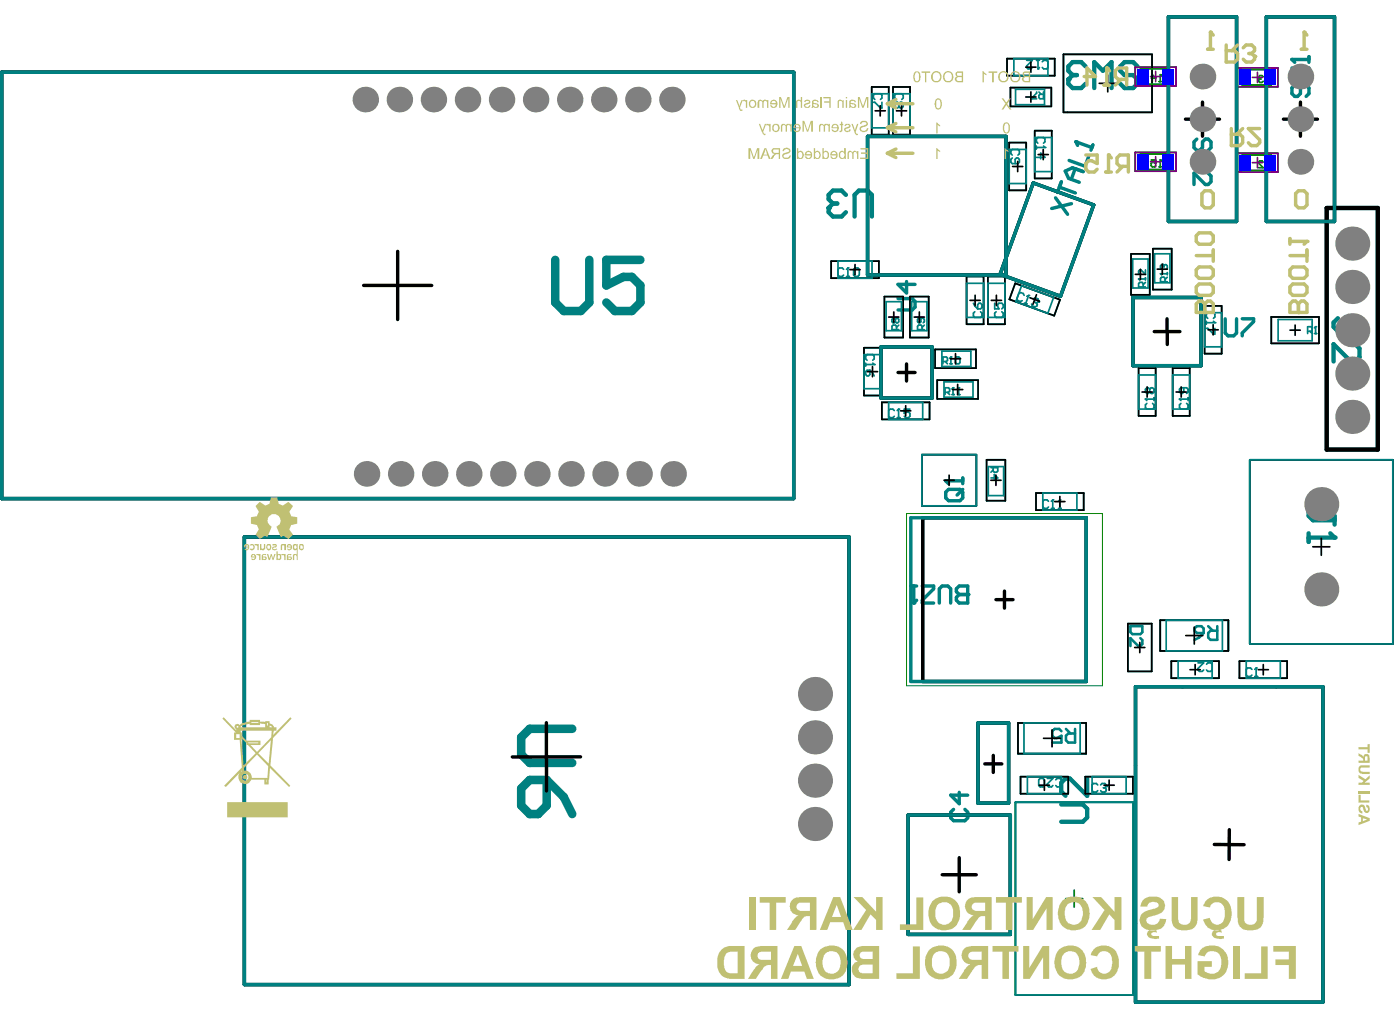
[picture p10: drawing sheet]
<svg xmlns="http://www.w3.org/2000/svg" width="273mm" height="200mm" viewBox="0 0 273 200" stroke-linecap="round" stroke-linejoin="round" font-family="sans-serif">
<path d="M177 100.2h38.3v33.6h-38.3z" fill="none" stroke="#008000" stroke-width=".2"/>
<path d="M221.7 13.1h8v3.7h-8zM241.6 13.3h8v3.6h-8zM246.7 15l-.2-.2h-.5l-.2 .2v.2M247.6 15.6l-.5 .5M248 15.6h-.7l-.2-.2v-.4l.2-.2h.7v1.3M221.7 29.7h8v3.7h-8zM241.6 29.9h8v3.7h-8zM246.7 31.6l-.2-.2h-.5l-.2 .2v.2l.9 .9h-.9M247.6 32.3l-.5 .4M248 32.3h-.7l-.2-.2v-.5l.2-.2h.7v1.3" fill="none" stroke="#008000" stroke-width=".33"/>
<circle cx="245.8" cy="15.2" r=".17" fill="#008000"/>
<path d="M226.4 15.9h.4M226.6 14.6v1.3M227.7 15.5l-.4 .4M228.1 15.5h-.6l-.2-.2v-.5l.2-.2h.6v1.3M245.8 15.2l.2 .2M246 15.4h.2M246 15.4l-.2 .2v.3l.2 .2h.5l.2-.2" fill="none" stroke="#008000" stroke-width=".33"/>
<circle cx="226.6" cy="14.6" r=".17" fill="#008000"/>
<path d="M224.8 15.3h.9l-.7-.7v1.3M226.6 14.6l.2 .2M226.4 32.6h.4M226.6 31.2v1.4M227.7 32.1l-.4 .5M228.1 32.1h-.6l-.2-.2v-.5l.2-.2h.6v1.4" fill="none" stroke="#008000" stroke-width=".33"/>
<circle cx="226.6" cy="31.2" r=".17" fill="#008000"/>
<path d="M224.8 31.2h.9v.7l-.4-.2h-.3l-.2 .2v.4l.2 .3h.5l.2-.3M226.6 31.2l.2 .2" fill="none" stroke="#008000" stroke-width=".33"/>
<g fill="none" stroke="#008080" stroke-width=".33">
<path d="M170.2 17h3.4v9.3h-3.4zM174.4 17h3.3v9.3h-3.3zM196.7 11.4h9.3v3.4h-9.3zM197.3 17.1h8v3.7h-8zM207.7 10.6h17.3v11.3h-17.3zM197.1 27.8h3.3v9.3h-3.3zM202.1 25.5h3.3v9.3h-3.3zM162.3 51h9.3v3.3h-9.3zM172.7 57.9h3.7v8h-3.7zM177.7 57.9h3.7v8h-3.7zM188.8 54h3.3v9.3h-3.3zM192.9 54h3.3v9.3h-3.3z"/>
<path d="M198.3 55.3l8.7 3.2-1.1 3.1-8.8-3.2zM220.9 49.5h3.6v8h-3.6zM225.2 48.5h3.6v8h-3.6zM235.2 59.7h3.4v9.3h-3.4zM168.7 67.9h3.3v9.3h-3.3zM172.2 78.5h9.3v3.3h-9.3zM182.6 68.2h8v3.6h-8zM183 74.2h8v3.6h-8zM222.4 71.8h3.3v9.4h-3.3zM229 71.8h3.3v9.4h-3.3zM248.3 61.8h9.3v5.2h-9.3zM180 88.7h10.7v10h-10.7z"/>
<path d="M192.7 89.7h3.6v8h-3.6zM202.3 96.2h9.3v3.3h-9.3zM244.1 89.7h27.9v36h-27.9zM220.3 121.7h4.6v9.3h-4.6zM226.6 121h13.3v6h-13.3zM228.7 129h9.4v3.3h-9.4zM242 129h9.4v3.3h-9.4zM244.5 130.6l-.3-.2h-.5l-.3 .2v1.1l.3 .3h.5l.3-.3M245 132h.6M245.3 130.4v1.6M198.3 156.6h23v37.6h-23zM198.8 141.1h13.3v6h-13.3z"/>
<path d="M199.3 151.6h9.3v3.3h-9.3zM211.9 151.6h9.4v3.3h-9.4z"/>
</g>
<path d="M.3 14.1h154.7v83.2h-154.7zM228.2 3.3h13.3v39.9h-13.3zM247.3 3.3h13.3v39.9h-13.3zM169.4 26.6h27.1v27.1h-27.1zM201.8 35.7l11.8 4.3-6.5 17.8-11.8-4.3zM221.3 58.1h13.3v13.3h-13.3zM172 67.7h10v10h-10zM47.7 104.8h118.1v87.3h-118.1zM180.2 101h31.9v32h-31.9zM221.8 134h36.5v61.6h-36.5zM177.3 159.1h20v23.2h-20zM191 141.1h6v15.6h-6z" fill="none" stroke="#008080" stroke-width=".67"/>
<path d="M259.1 40.6h10v47.1h-10z" fill="none" stroke="#008080" stroke-width=".83"/>
<circle cx="245.3" cy="130.4" r=".17" fill="#008080"/>
<path d="M234 129.4h1.1l-1.1 1.1v.2l.2 .3h.6l.3-.3M235.6 129.6l.3-.2h.5l.3 .2v1.1l-.3 .3h-.5l-.3-.3M245.3 130.4l-.3 .2M214.4 153.2l-.3-.3h-.6l-.2 .3v1.1l.2 .3h.6l.3-.3M214.9 153.2l.3-.3h.6l.2 .3v.3" fill="none" stroke="#008080" stroke-width=".33"/>
<circle cx="216" cy="153.5" r=".17" fill="#008080"/>
<g fill="none" stroke="#008080" stroke-width=".33">
<path d="M170.6 20h.2l1.2 1.1h.2v-1.1M170.8 19.4l-.2-.3v-.5l.2-.3h1.2l.2 .3v.5l-.2 .3M175 19.4l-.3-.3v-.5l.3-.3h1.1l.3 .3v.5l-.3 .3M175.6 20.2l-.3-.2h-.3l-.3 .2v.6l.3 .3h.3l.3-.3M175.6 20.2l.2-.2h.3l.3 .2v.6l-.3 .3h-.3l-.2-.3M175.6 20.2v.6M197.7 30.3l-.3-.3v-.6l.3-.2h1.1l.3 .2v.6l-.3 .3M197.7 30.8l-.3 .3v.6l.3 .2h1.1l.3-.2v-.6l-.3-.3h-.3l-.3 .3v.8M190.1 59.2l.3 .5 .5 .6M191.2 59.2h.3l.3 .2v.6l-.3 .3h-.6v-.9zM194.3 59.2v1.1h.8l-.3-.9 .3-.2h.5l.3 .2v.6l-.3 .3M190.4 60.8l-.3 .3v.6l.3 .2h1.1l.3-.2v-.6l-.3-.3"/>
<path d="M194.5 60.8l-.2 .3v.6l.2 .2h1.1l.3-.2v-.6l-.3-.3M215.5 153.7h.3M215.8 153.7l.2 .3v.3l-.2 .3h-.6l-.3-.3M216 153.5l-.2 .2"/>
</g>
<path d="M186.2 157.9l-.5 .6v1.1l.5 .6h2.2l.6-.6v-1.1l-.6-.6M187.3 154.6v2.2l-1.6-1.6h3.3" fill="none" stroke="#008080" stroke-width=".67"/>
<path d="M256.4 99l-.8 .8v.9l.8 .8h4.2M255.6 104.1v1.7M255.6 104.9h5M260.6 100.7v1.7" fill="none" stroke="#008080" stroke-width=".85"/>
<circle cx="260.6" cy="104.9" r=".42" fill="#008080"/>
<path d="M261.3 62.1l-.9 .8v.9l.9 .8h4.2M264.7 67.2l.8 .8v1.7l-.8 .8h-.9l-3.4-3.3v3.3M265.5 63.8v1.7M259.8 104.1l.8 .8" fill="none" stroke="#008080" stroke-width=".85"/>
<path d="M255.4 64.7h.6l.3-.3v-.4l-.3-.2h-.6v1.3M255.8 64.7l.5 .4M256.7 65.1h.4M256.9 63.8v1.3" fill="none" stroke="#008080" stroke-width=".33"/>
<circle cx="256.9" cy="63.8" r=".17" fill="#008080"/>
<path d="M256.9 63.8l-.2 .2" fill="none" stroke="#008080" stroke-width=".33"/>
<path d="M207.2 157h4.3l.8 .8v1.7l-.8 .9h-4.3M212.3 151.9v3.4l-3.4-3.4h-.8l-.9 .9v1.7l.9 .8" fill="none" stroke="#008080" stroke-width=".85"/>
<path d="M189 116h-1.7l-.5-.5v-.6l.5-.5h1.7v3.3" fill="none" stroke="#008080" stroke-width=".67"/>
<circle cx="189" cy="116" r=".33" fill="#008080"/>
<path d="M177.9 114.4h1.1M178.5 114.4v3.3M180.1 114.4h2.2v.5l-2.2 2.2v.6h2.2M183.4 117.7v-2.8l.6-.5h1.1l.6 .5v2.8M189 116h-1.7l-.5 .6v.5l.5 .6h1.7" fill="none" stroke="#008080" stroke-width=".67"/>
<circle cx="178.5" cy="117.7" r=".33" fill="#008080"/>
<path d="M179 117.1l-.5 .6" fill="none" stroke="#008080" stroke-width=".67"/>
<path d="M164.8 52.6l-.3-.3h-.6l-.3 .3v1.1l.3 .3h.6l.3-.3M165.3 54h.6M165.6 52.3v1.7" fill="none" stroke="#008080" stroke-width=".33"/>
<circle cx="165.6" cy="52.3" r=".17" fill="#008080"/>
<path d="M165.6 52.3l-.3 .3M167 52.3h.5l.3 .3v1.1l-.3 .3h-.5l-.3-.3v-1.1zM204.8 97.8l-.3-.2h-.6l-.3 .2v1.1l.3 .3h.6l.3-.3M205.3 99.2h.6M205.6 97.6v1.6" fill="none" stroke="#008080" stroke-width=".33"/>
<circle cx="205.6" cy="97.6" r=".17" fill="#008080"/>
<path d="M205.6 97.6l-.3 .2M206.7 99.2h.5M207 97.6v1.6" fill="none" stroke="#008080" stroke-width=".33"/>
<circle cx="207" cy="97.6" r=".17" fill="#008080"/>
<path d="M202.4 11.8h.6M202.7 11.8v1.6M203.5 12.1l.3-.3h.6l.2 .3v1.1l-.2 .2h-.6l-.3-.2M207 97.6l-.3 .2" fill="none" stroke="#008080" stroke-width=".33"/>
<circle cx="202.7" cy="13.4" r=".17" fill="#008080"/>
<path d="M200.5 11.8h1.1l-1.1 1.1v.3l.3 .2h.5l.3-.2M203 13.2l-.3 .2M200 57.6l-.2-.3-.5-.2-.3 .2-.4 1 .1 .4 .6 .1 .3-.1M200 59.1l.6 .2M200.9 57.7l-.6 1.5" fill="none" stroke="#008080" stroke-width=".33"/>
<circle cx="200.9" cy="57.7" r=".17" fill="#008080"/>
<path d="M200.9 57.7l-.4 .1M201.8 58.3l.4-.2 .5 .2 .2 .4-.1 .2" fill="none" stroke="#008080" stroke-width=".33"/>
<circle cx="202.8" cy="58.9" r=".17" fill="#008080"/>
<path d="M202.4 28.5v.6M202.4 28.8h1.7M202.7 27.9l-.3-.2v-.6l.3-.3h1.1l.3 .3v.6l-.3 .2M202.2 59l.2 .1M202.4 59.1l.2 .4-.1 .2-.4 .2-.5-.2-.2-.4M202.8 58.9l-.4 .2" fill="none" stroke="#008080" stroke-width=".33"/>
<circle cx="204.1" cy="28.8" r=".17" fill="#008080"/>
<path d="M202.4 30.7h1.7l-.9-.8v1.1M203.8 28.5l.3 .3M175.5 79.8v1.7M174.7 80.1l-.3-.3h-.6l-.3 .3v1.1l.3 .3h.6l.3-.3M175.2 81.5h.6" fill="none" stroke="#008080" stroke-width=".33"/>
<circle cx="175.5" cy="79.8" r=".17" fill="#008080"/>
<path d="M169.1 70.9v.5M169.1 71.1h1.6M169.3 70.3l-.2-.3v-.5l.2-.3h1.1l.3 .3v.5l-.3 .3M175.5 79.8l-.3 .3M177.7 79.8h-1.1v.9l.8-.3 .3 .3v.5l-.3 .3h-.5l-.3-.3" fill="none" stroke="#008080" stroke-width=".33"/>
<circle cx="170.7" cy="71.1" r=".17" fill="#008080"/>
<path d="M169.3 72.2h.6v.9l-.3 .3h-.3l-.2-.3v-.6zM169.9 72.2l.5 .6 .3 .6M170.4 70.9l.3 .2M235.6 62.7v.5M235.6 63h1.6M235.9 62.1l-.3-.2v-.6l.3-.3h1.1l.2 .3v.6l-.2 .2" fill="none" stroke="#008080" stroke-width=".33"/>
<circle cx="237.2" cy="63" r=".17" fill="#008080"/>
<path d="M223.7 77.9h1.7M224 78.7l-.3 .3v.6l.3 .2h1.1l.3-.2v-.6l-.3-.3M225.4 77.6v.6M235.6 64.1h.3l1.1 1.1h.2v-1.1M237 62.7l.2 .3" fill="none" stroke="#008080" stroke-width=".33"/>
<circle cx="223.7" cy="77.9" r=".17" fill="#008080"/>
<path d="M223.7 77.9l.3 .3M224.5 75.9l-.3-.2h-.2l-.3 .2v.6l.3 .3h.2l.3-.3M224.5 75.9l.3-.2h.3l.3 .2v.6l-.3 .3h-.3l-.3-.3M224.5 75.9v.6M230.3 77.9h1.7M230.6 78.7l-.3 .3v.6l.3 .2h1.1l.3-.2v-.6l-.3-.3M232 77.6v.6" fill="none" stroke="#008080" stroke-width=".33"/>
<circle cx="230.3" cy="77.9" r=".17" fill="#008080"/>
<path d="M230.3 77.9l.3 .3M231.2 75.7v.8l-.3 .3h-.3l-.3-.3v-.6l.3-.2h1.1l.3 .2v.6l-.3 .3" fill="none" stroke="#008080" stroke-width=".33"/>
<path d="M220.8 122.2h2.3v1.2l-.4 .4h-1.6l-.3-.4zM222.7 124.5l.4 .4v.8l-.4 .4h-.4l-1.5-1.6v1.6" fill="none" stroke="#008080" stroke-width=".5"/>
<path d="M184.7 93.8h3.3M185.2 95.5h2.3l.5 .6v1.1l-.5 .5h-2.3l-.5-.5v-1.1zM188 93.3v1.1M188 95.5l-1.1 1.1" fill="none" stroke="#008080" stroke-width=".67"/>
<circle cx="184.7" cy="93.8" r=".33" fill="#008080"/>
<path d="M184.7 93.8l.5 .6" fill="none" stroke="#008080" stroke-width=".67"/>
<g fill="none" stroke="#008080" stroke-width=".33">
<path d="M202.4 17.9v.3l-.8 .9v.2h.8M202.9 17.9l.4 .5M203.8 17.9v1.4h-.7l-.2-.2v-.5l.2-.2h.7M174.9 62.3l-.3-.2h-.2l-.2 .2v.5l.2 .2h.2l.3-.2M174.9 62.3l.2-.2h.2l.2 .2v.5l-.2 .2h-.2l-.2-.2M174.9 62.3v.5M175.1 64.3v-.6l-.2-.3h-.5l-.2 .3v.6h1.3M175.5 63.4l-.4 .5M179.8 62.1v.7l-.2 .2h-.2l-.2-.2v-.5l.2-.2h.9l.2 .2v.5l-.2 .2M180.1 64.3v-.6l-.3-.3h-.4l-.2 .3v.6h1.3M180.5 63.4l-.4 .5M184.1 70.6h.7l.2-.3v-.4l-.2-.2h-.7v1.3"/>
<path d="M184.6 70.6l.4 .4M185.5 71h.4M185.7 69.7v1.3M193.5 91.3h1.3v.6l-.2 .3h-.4l-.2-.3v-.6M193.5 93.3h1.3l-.6-.7v.9M194 91.7l-.5 .5"/>
</g>
<path d="M233.7 122.2h.9l.5 .4v.9h-1.4l-.4-.4v-.5zM235.1 123.5l-.9 .9-.9 .5M235.9 122.2l.9 .9M237.7 122.2v2.7h-1.3l-.5-.5v-.9l.5-.4h1.3M207.3 142.7l-.5-.5h-.8l-.5 .5v.9l.5 .4h.4l.9-.4v1.3h-1.8M208.2 142.2l.9 .9M209.9 142.2v2.7h-1.3l-.4-.4v-.9l.4-.5h1.3" fill="none" stroke="#008080" stroke-width=".5"/>
<circle cx="185.7" cy="69.7" r=".17" fill="#008080"/>
<path d="M184.6 76.6h.6l.2-.3v-.4l-.2-.2h-.6v1.3M185 76.6l.4 .4M185.7 69.7l-.2 .2M185.9 77h.4M186.1 75.7v1.3M186.8 69.7h.5l.2 .2v.9l-.2 .2h-.5l-.2-.2v-.9z" fill="none" stroke="#008080" stroke-width=".33"/>
<circle cx="186.1" cy="75.7" r=".17" fill="#008080"/>
<path d="M186.1 75.7l-.2 .2M187 77h.4M187.2 75.7v1.3" fill="none" stroke="#008080" stroke-width=".33"/>
<circle cx="187.2" cy="75.7" r=".17" fill="#008080"/>
<path d="M222.4 54.4h1.3M223.2 56v-.7l-.2-.2h-.4l-.2 .2v.7h1.3M223.7 55.1l-.5 .4M223.7 54.2v.5M187.2 75.7l-.2 .2" fill="none" stroke="#008080" stroke-width=".33"/>
<circle cx="222.4" cy="54.4" r=".17" fill="#008080"/>
<path d="M222.4 54.4l.2 .3M223.7 52.7v.9l-.9-.9h-.2l-.2 .2v.4l.2 .3M226.6 53.4h1.4M227.5 55v-.7l-.2-.2h-.4l-.3 .2v.7h1.4M228 54.1l-.5 .4M228 53.2v.4" fill="none" stroke="#008080" stroke-width=".33"/>
<circle cx="226.6" cy="53.4" r=".17" fill="#008080"/>
<path d="M226.6 53.4l.3 .2M227.1 51.7h-.2l-.3 .2v.4l.3 .2" fill="none" stroke="#008080" stroke-width=".33"/>
<circle cx="227.1" cy="51.7" r=".17" fill="#008080"/>
<path d="M227.1 51.7l.2 .2M227.3 51.9v.2M227.3 51.9l.2-.2h.2l.3 .2v.4l-.3 .2" fill="none" stroke="#008080" stroke-width=".33"/>
<path d="M208.6 15.5v.8l.9 .9h1.7l.8-.9M213.7 17.2v-5.1l1.7 1.7 1.7-1.7v5.1M222.1 13l-.8-.9h-1.7l-.8 .9v.8l.8 .9h1.7l.8 .8v.8l-.8 .9h-1.7l-.8-.9" fill="none" stroke="#008080" stroke-width=".85"/>
<circle cx="208.6" cy="15.5" r=".42" fill="#008080"/>
<path d="M209.5 14.7l-.9 .8M209.5 14.7h.8M212 13l-.8-.9h-1.7l-.9 .9v.8l.9 .9M161.8 40.6v.8l.9 .9h1.7l.8-.9M166.9 42.3v-4.3l.8-.8h1.7l.9 .8v4.3" fill="none" stroke="#008080" stroke-width=".85"/>
<circle cx="161.8" cy="40.6" r=".42" fill="#008080"/>
<path d="M162.7 39.7l-.9 .9M162.7 39.7h.8M165.2 38l-.8-.8h-1.7l-.9 .8v.9l.9 .8" fill="none" stroke="#008080" stroke-width=".85"/>
<g fill="none" stroke="#008080" stroke-width=".67">
<path d="M206.1 38.6l2.4 3.2M206.9 36.5l3.1 1.2M207.3 35.5l-.8 2.1M209.3 39.7l-3.9 1M210 32.9l-.8 2.1M210.1 27.7l3.1 1.1M211.5 33.5l-2.1-.8-1.4 .7 .7 1.4 2.1 .8M212.7 30.4l-.8 2-3.1-1.1M213.4 28.3l-.4 1M175.4 58.3h2.7l.6 .5v1.1l-.6 .6h-2.7M177 54.9v2.3l-1.6-1.7h3.3M239.3 62.2v2.8l.5 .5h1.1l.6-.5v-2.8"/>
<path d="M242.6 62.2h2.2v.6l-2.2 2.2v.5"/>
</g>
<path d="M108.4 50.7v8.3l1.7 1.7h3.3l1.7-1.7v-8.3M125.1 50.7h-6.7v5l3.3-1.7h1.7l1.7 1.7v3.3l-1.7 1.7h-3.3l-1.7-1.7M101.8 153.9l1.6-1.7h3.4v5l-1.7 1.7h-1.7l-1.6-1.7zM106.8 152.2l3.3 3.3 1.7 3.4M111.8 142.2h-8.4l-1.6 1.7v3.3l1.6 1.7h8.4" fill="none" stroke="#008080" stroke-width="1.7"/>
<circle cx="210.1" cy="27.7" r=".33" fill="#008080"/>
<path d="M252.3 13.3h3.3l-1.1 1.1 1.1 1.1h-3.3M252.3 11.6h3.3M252.9 16.6l-.6 .6v1.1l.6 .5h.5l.6-.5v-1.1l.5-.6h.6l.5 .6v1.1l-.5 .5M255.6 11.1v1.1M210.1 27.7l.3 .7" fill="none" stroke="#008080" stroke-width=".67"/>
<path d="M203.1 151.9h.6l.3 .3v1.1l-.3 .3h-.6l-.3-.3v-1.1zM204.5 151.9h1.1l-1.1 1.1v.3l.3 .3h.5l.3-.3M206.2 152.2l.3-.3h.5l.3 .3v1.1l-.3 .3h-.5l-.3-.3" fill="none" stroke="#008080" stroke-width=".33"/>
<circle cx="252.3" cy="11.6" r=".33" fill="#008080"/>
<g fill="none" stroke="#008080" stroke-width=".67">
<path d="M.3 14.1h154.7v83.2h-154.7zM228.2 3.3h13.3v39.9h-13.3zM247.3 3.3h13.3v39.9h-13.3zM252.3 11.6l.6 .6M169.4 26.6h27.1v27.1h-27.1zM201.8 35.7l11.8 4.3-6.5 17.8-11.8-4.3zM233.7 27.1l-.5 .6v1.1l.5 .6h.6l.5-.6v-1.1l.6-.6h.5l.6 .6v1.1l-.6 .6M235.9 33.8l.6 .5v1.2l-.6 .5h-.5l-2.2-2.2v2.2M236.5 30.5h-3.3l1.1 1.1-1.1 1.1h3.3M221.3 58.1h13.3v13.3h-13.3zM172 67.7h10v10h-10zM47.7 104.8h118.1v87.3h-118.1z"/>
<path d="M177.9 101h34.2v32h-34.2zM221.8 134h36.5v61.6h-36.5zM177.3 159.1h20v23.2h-20zM191 141.1h6v15.6h-6z"/>
</g>
<path d="M221.7 13.1h8v3.7h-8zM224.7 14.9h2M225.7 13.9v2M241.6 13.3h8v3.6h-8zM244.6 15.1h2M245.6 14.1v2M221.7 29.7h8v3.7h-8zM224.7 31.6h2M225.7 30.6v2M241.6 29.9h8v3.7h-8zM244.6 31.7h2M245.6 30.7v2" fill="none" stroke="#800080" stroke-width=".33"/>
<g fill="none" stroke="#000" stroke-width=".33">
<path d="M170.2 17h3.4v9.3h-3.4zM174.4 17h3.3v9.3h-3.3zM196.7 11.4h9.3v3.4h-9.3zM197.3 17.1h8v3.7h-8zM200.3 13.1h2M200.3 18.9h2M201.3 12.1v2M201.3 17.9v2M207.7 10.6h17.3v11.3h-17.3zM214.7 16.3h3.3M216.3 14.6v3.3M170.9 21.6h2"/>
<path d="M171.9 20.6v2M175.1 21.6h2M176.1 20.6v2M197.1 27.8h3.3v9.3h-3.3zM197.7 32.5h2M198.7 31.5v2M202.1 25.5h3.3v9.3h-3.3zM202.7 30.2h2M203.7 29.2v2M162.3 51h9.3v3.3h-9.3zM166 52.6h2M167 51.6v2"/>
<path d="M172.7 57.9h3.7v8h-3.7zM177.7 57.9h3.7v8h-3.7zM188.8 54h3.3v9.3h-3.3zM189.4 58.6h2M190.4 57.6v2M192.9 54h3.3v9.3h-3.3zM193.6 58.6h2M194.6 57.6v2M198.3 55.3l8.7 3.2-1.1 3.1-8.8-3.2zM201.1 58.1l1.9 .7M202.4 57.5l-.7 1.9M220.9 49.5h3.6v8h-3.6z"/>
<path d="M221.7 53.5h2M222.7 52.5v2M225.2 48.5h3.6v8h-3.6zM226 52.5h2M227 51.5v2M235.2 59.7h3.4v9.3h-3.4zM168.7 67.9h3.3v9.3h-3.3zM169.4 72.5h2M170.4 71.5v2M172.2 78.5h9.3v3.3h-9.3zM173.5 61.9h2M174.5 60.9v2"/>
<path d="M176.9 79.2v2M178.5 61.9h2M179.5 60.9v2M182.6 68.2h8v3.6h-8zM183 74.2h8v3.6h-8zM185.6 70h2M186 76h2M186.6 69v2M187 75v2M222.4 71.8h3.3v9.4h-3.3zM223 76.5h2M224 75.5v2"/>
<path d="M229 71.8h3.3v9.4h-3.3zM229.7 76.5h2M230.7 75.5v2M235.9 64.4h2M236.9 63.4v2M248.3 61.8h9.3v5.2h-9.3zM251.9 64.4h2M252.9 63.4v2M262.4 64.4h3.3M264.1 62.8v3.3M175.9 80.2h2M180 88.7h10.7v10h-10.7z"/>
<path d="M184.4 93.7h2M185.4 92.7v2M192.7 89.7h3.6v8h-3.6zM193.5 93.7h2M194.5 92.7v2M202.3 96.2h9.3v3.3h-9.3zM206 97.9h2M207 96.9v2M244.1 89.7h27.9v36h-27.9zM256.4 106.7h3.3M258 105v3.4M220.3 121.7h4.6v9.3h-4.6z"/>
<path d="M221.6 126.4h2M222.6 125.4v2M226.6 121h13.3v6h-13.3zM228.7 129h9.4v3.3h-9.4zM231.6 124h3.3M232.4 130.7h2M233.2 122.4v3.3M233.4 129.7v2M242 129h9.4v3.3h-9.4zM245.7 130.7h2M246.7 129.7v2M198.8 141.1h13.3v6h-13.3z"/>
<path d="M199.3 151.6h9.3v3.3h-9.3zM203 153.2h2M203.8 144.1h3.3M204 152.2v2M205.5 142.4v3.3M211.9 151.6h9.4v3.3h-9.4zM215.6 153.2h2M216.6 152.2v2"/>
</g>
<g fill="none" stroke="#000" stroke-width=".67">
<path d="M.3 14.1h154.7v83.2h-154.7zM228.2 3.3h13.3v39.9h-13.3zM234.8 19.9v6.7M247.3 3.3h13.3v39.9h-13.3zM254 19.9v6.7M169.4 26.6h27.1v27.1h-27.1zM201.8 35.7l11.8 4.3-6.5 17.8-11.8-4.3zM231.5 23.3h6.7M250.6 23.3h6.7M71 55.7h13.3M77.7 49v13.4M221.3 58.1h13.3v13.3h-13.3z"/>
<path d="M172 67.7h10v10h-10zM175.4 72.7h3.3M177 71v3.4M227.9 62.2v2.5M228 64.7v2.5M230.4 64.7h-5M47.7 104.8h118.1v87.3h-118.1zM180.2 101h31.9v32h-31.9zM194.5 117h3.3M196.2 115.4v3.3M221.8 134h36.5v61.6h-36.5zM100.1 147.7h6.6"/>
<path d="M106.7 141v13.3M106.7 147.7h6.7M177.3 159.1h20v23.2h-20zM191 141.1h6v15.6h-6zM192.3 149.1h3.3M194 147.4v3.3M184 170.7h6.7M187.3 167.4v6.6M237.1 164.8h5.9M240.1 161.9l-.1 5.8"/>
</g>
<path d="M259.1 40.6h10v47.1h-10z" fill="none" stroke="#000" stroke-width=".83"/>
<path d="M222.7 13.4h5.6v3h-5.6zM242.6 13.6h5.6v3h-5.6zM222.7 30.1h5.6v3h-5.6zM242.6 30.2h5.6v3h-5.6zM198.3 156.6h23v37.6h-23zM208.1 175.4h3.3M209.8 173.7v3.3" fill="none" stroke="#008000" stroke-width=".33"/>
<g fill="none" stroke="#008080" stroke-width=".33">
<path d="M170.2 18.3h3.4v6.7h-3.4zM174.4 18.3h3.3v6.7h-3.3zM198 11.4h6.6v3.4h-6.6zM198.3 17.4h5.7v3h-5.7zM197.1 29.2h3.3v6.6h-3.3zM202.1 26.8h3.3v6.7h-3.3zM163.6 51h6.7v3.3h-6.7zM173 58.9h3v5.6h-3zM178 58.9h3v5.6h-3zM188.8 55.3h3.3v6.6h-3.3zM192.9 55.3h3.3v6.6h-3.3zM199.5 55.7l6.3 2.3-1.2 3.2-6.2-2.3z"/>
<path d="M221.2 50.5h3v5.7h-3zM225.5 49.5h3v5.7h-3zM168.7 69.2h3.3v6.7h-3.3zM173.5 78.5h6.7v3.3h-6.7zM183.9 68.5h5.7v3h-5.7zM184.4 74.5h5.6v3h-5.6zM222.4 73.2h3.3v6.6h-3.3zM229 73.2h3.3v6.6h-3.3zM235.2 61h3.4v6.7h-3.4zM249.6 62.3h6.7v4.2h-6.7zM180 88.7h10.7v10h-10.7zM193 91.1h3v5.6h-3z"/>
<path d="M203.6 96.2h6.7v3.3h-6.7zM244.1 89.7h27.9v36h-27.9zM227.7 121h11v6h-11zM230.1 129h6.6v3.3h-6.6zM243.4 129h6.6v3.3h-6.6zM198.3 156.6h23v37.6h-23zM200 141.1h10.9v6h-10.9zM200.6 151.6h6.7v3.3h-6.7zM213.3 151.6h6.6v3.3h-6.6z"/>
</g>
<path d="M175 19.4l-1.7 .8M173.3 20.2h5M173.3 20.2l1.7 .9M173.3 24.9l1.7 .9M173.3 24.9h5M173.3 29.9l1.7 .8M173.3 29.9h5M175 24.1l-1.7 .8M175 29.1l-1.7 .8" fill="none" stroke="#c0c073" stroke-width=".67"/>
<g fill="#c0c073">
<path d="M265.6 157.1a.91 .91 0 0 1 1.1 1 .28 .28 0 0 0 .5 0 .28 .28 0 0 0-.1-.5l-.3-.1v-.4a.86 .86 0 0 1 .6 1.2 .65 .65 0 0 1-.8 .3 .65 .65 0 0 1-.4-.8 .32 .32 0 0 0-.4-.3 .32 .32 0 0 0-.1 .6l.4 .2v.4a.96 .96 0 0 1-.8-.7 .96 .96 0 0 1 .3-.9z"/>
<path d="M265.3 155.1h.4v1.1h1.7v.4h-2.1z"/>
<path d="M49.1 140.9h1.3v.2h-1.3zM52.1 141.1h.2v.5h-.2zM47.1 141.7l1.7-.5v.3h2v-.3l1 .1v.6h-4.8zM52.6 141.6l.5 .3h-.5zM46.2 141.9a.2 .2 0 0 1 .4 0 .2 .2 0 0 1-.4 0zM43.7 140l-.3 .2 2.6 2.7h-.3v1.5h1.1l.4 5.4-3.4 3.5 .3 .3 3.2-3.3v.2a1.34 1.34 0 0 0-.6 1.7 1.34 1.34 0 0 0 1.7 .7l.7-.8h2.5v1h.9l.2-3.2 3.7 3.7 .3-.3-3.9-3.9 .5-5.4 3.6-3.8-.2-.2-3.4 3.4 .2-.8h.5v-.7h-.5v-.2l-.3-.3-.6-.2v-.5h-.8v.2l-1-.1v-.3h-2v.3a3.5 3.5 0 0 0-2 .7 .56 .56 0 0 0-.9 0 .56 .56 0 0 0 .2 .8v.2zM46.1 143.3h.7v.7h-.7zM48.5 144.9h1.9v.1h-1.9zM47 142.6h6.1l-.1 1.3-2.8 2.8-1.3-1.3h2v-.9h-2.7l-1-.9v-.7h-.1zM52.9 144.5l-.4 4.5-2.1-2zM47.2 144.1l1 .9v.4h.2l1.5 1.6-2.3 2.4-.5-5zM50.2 147.2l2.2 2.3-.2 2.3h-3a1.44 1.44 0 0 0-1.5-1.4v-.5zM47.8 151.6l.1 .1zM47.4 151.7a.45 .45 0 0 0 .9 0 .45 .45 0 0 0-.9 0zM47.2 151.7a.65 .65 0 0 1 1.3 0 .65 .65 0 0 1-1.3 0zM52 152.1v.6zM44.4 156.5v3h11.8v-3z"/>
<path d="M50.7 98l-.8 .7 .6 1.1-.3 1-1.2 .1v1.3l1.2 .2 .3 .9-.6 1.1 .9 .8 .9-.6 .5 .2 .9-2a1.27 1.27 0 0 1-.6-2 1.27 1.27 0 0 1 2 0 1.27 1.27 0 0 1-.5 2l.8 2 .5-.2 1 .6 .9-.8-.7-1.1 .4-.9 1.1-.2v-1.3l-1.1-.1-.4-.9 .7-1.2-.8-.7-1.1 .6-.9-.3-.2-1.3h-1.3l-.3 1.3-.7 .3zM49.8 106.2l-.1 .1 .2 .2 .2-.1 .2 .2v.7h.2v-1.1h-.2v.1l-.1-.1zM55 106.2l-.2 .2v.9h.3v-.6a.22 .22 0 0 1 .2-.3 .22 .22 0 0 1 .2 .3v.6h.3v-1.1h-.3v.1v-.1zM57.4 106.2l-.2 .1v.5a.46 .46 0 0 0 .2 .5 .46 .46 0 0 0 .6 0l-.1 .9a.42 .42 0 0 0-.5-.1 .42 .42 0 0 0-.2 .4v.8h.3v-.9l.1-.1 .3 .1 .1 .9h.1v-3.1h-.1v.1l-.1-.1zM53.3 106.2l-.2 .1 .2 .2 .5-.1v.2l-.4 .1a.4 .4 0 0 0-.2 .5 .4 .4 0 0 0 .5 .2l.5-.2-.2-.2a.41 .41 0 0 1-.7 0l.4-.2a.37 .37 0 0 0 .4-.5 .37 .37 0 0 0-.6-.1zM48.8 106.3l.1 .2a.35 .35 0 0 1 .5 0 .35 .35 0 0 1 0 .5 .35 .35 0 0 1-.5 0l-.1 .2a.6 .6 0 0 0 .9-.2 .6 .6 0 0 0-.5-.8zM48.1 106.4h.2l.1 .3h-.5zM56.4 106.4l.4 .1v.2h-.5zM50.8 106.2v1.1h.2a.45 .45 0 0 0 .8-.3v-.8h-.3v.6a.25 .25 0 0 1-.2 .3 .25 .25 0 0 1-.3-.3v-.6zM52.3 106.4h.1a.39 .39 0 0 1 .3 .6l-.1 .1a.35 .35 0 0 1-.4-.5zM57.5 106.4a.33 .33 0 0 1 .5 .4 .33 .33 0 0 1-.5 .2zM58.7 106.4a.33 .33 0 0 1 .5 .4 .33 .33 0 0 1-.6 .2zM47.9 106.2l-.2 .3v.3h.7a.27 .27 0 0 1-.2 .4 .27 .27 0 0 1-.3-.2l-.2 .2a.54 .54 0 0 0 .7 .1 .54 .54 0 0 0 .3-.6 .53 .53 0 0 0-.8-.5zM52.2 106.2a.78 .78 0 0 0 .4 1.2 .82 .82 0 0 0 .2-1.2zM56.3 106.2l-.3 .3v.3l.8 .1a.31 .31 0 0 1-.3 .3 .31 .31 0 0 1-.3-.2l-.2 .2a.62 .62 0 0 0 1.1-.3 .62 .62 0 0 0-.8-.7zM58.6 106.2l-.1 .2a.54 .54 0 0 0 0 .8 .54 .54 0 0 0 .8-.1 .68 .68 0 0 0-.2-.9zM50.1 108.1l-.1 .1 .2 .2 .2-.1 .2 .2v.8h.3v-1.2zM54 107.6v1.7l.2-.1a.52 .52 0 0 0 .7-.1 .52 .52 0 0 0 0-.7 .38 .38 0 0 0-.2-.3 .38 .38 0 0 0-.5 .1v-.6zM55 108.1l-.1 .1 .2 .2h.3l.1 .9h.3v-1.2zM49.4 108.3h.2l.2 .3h-.5zM52.1 108.1l.4 1.2h.2l.3-.9 .2 .9h.2l.4-1.2h-.2l-.3 .9-.2-.9h-.2l-.3 .9-.2-.9zM54.3 108.3a.39 .39 0 0 1 .4 .3 .39 .39 0 0 1-.3 .4h-.2zM51.4 108.8h.3l.2 .2-.3 .1-.2-.1zM56.3 108.8h.4a.23 .23 0 0 1-.2 .3 .23 .23 0 0 1-.2-.2zM51.4 108.1l-.3 .3v.9l.3-.1a.37 .37 0 0 0 .6 0 .37 .37 0 0 0-.3-.6h-.3v-.2h.4l.2-.2zM56.3 108.1l-.3 .3v.9l.3-.1a.4 .4 0 0 0 .6 0 .4 .4 0 0 0-.1-.6h-.5v-.2h.5l.1-.2zM49.3 108.1l-.3 .3v.4h.8a.33 .33 0 0 1-.3 .3 .33 .33 0 0 1-.3-.1l-.2 .1a.61 .61 0 0 0 1-.3 .61 .61 0 0 0-.7-.7z"/>
<path d="M266.1 159.7l.9 .2-.9 .4zM265.3 158.8v.5l.5 .2v.8l-.5 .2v.5l2.2-.8v-.5z"/>
</g>
<path d="M265.3 154.6h2.2" fill="none" stroke="#c0c073" stroke-width=".42"/>
<g fill="#c0c073">
<path d="M265.3 151.2l1.4 .9 .8-.8v.6l-1 .8h1v.5h-2.2v-.5h.7l.3-.3-1-.6z"/>
<path d="M265.6 149.4h1.9v.4h-1.2a.46 .46 0 0 0-.7 .3 .46 .46 0 0 0 .5 .5h1.4v.4h-1.2a.94 .94 0 0 1-.9-.5 .94 .94 0 0 1 .2-1.1z"/>
<path d="M265.3 145.8h1.8v-.6h.4v1.7h-.4v-.7h-1.8z"/>
<path d="M266.7 147.6a.28 .28 0 0 1 .3 0 .28 .28 0 0 1 .1 .3v.5h-.5zM265.3 147v.5l.8 .4 .1 .3v.2h-.9v.5h2.2l-.1-1.1a.6 .6 0 0 0-.5-.7 .6 .6 0 0 0-.7 .6l-.2-.4z"/>
</g>
<path d="M239.5 8.8v3.3h1.6l.6-.5v-1.2l-.6-.5h-1.6M241.7 8.8l-1.1 1.1M245 11v.6l-.5 .5h-1.2l-.5-.5M240.5 25.1v3.3h1.6l.6-.5v-1.1l-.6-.6h-1.6M242.7 25.1l-1.1 1.1M246 25.1h-2.2l2.2 2.2v.6l-.6 .5h-1.1l-.5-.5" fill="none" stroke="#c0c073" stroke-width=".67"/>
<circle cx="245" cy="11" r=".33" fill="#c0c073"/>
<path d="M215.6 16.6h1.1M216.1 13.3v3.3M218.9 15.5l-1.1 1.1M220 15.5h-1.6l-.6-.6v-1.1l.6-.5h1.6v3.3M242.8 9.3l.5-.5h1.2l.5 .5v.6l-.5 .5M243.9 10.4h.6M244.5 10.4l.5 .6" fill="none" stroke="#c0c073" stroke-width=".67"/>
<circle cx="216.1" cy="13.3" r=".33" fill="#c0c073"/>
<path d="M211.7 14.9h2.2l-1.6-1.6v3.3M216.1 13.3l.6 .5M215.9 33.6h1.1M216.5 30.2v3.4M219.3 32.5l-1.2 1.1M220.4 32.5h-1.7l-.6-.6v-1.1l.6-.6h1.7v3.4" fill="none" stroke="#c0c073" stroke-width=".67"/>
<circle cx="216.5" cy="30.2" r=".33" fill="#c0c073"/>
<path d="M235.8 9.6h1.1M236.4 6.3v3.3M212 30.2h2.3v1.7l-1.1-.5h-.6l-.6 .5v1.1l.6 .6h1.1l.6-.6M216.5 30.2l.5 .6" fill="none" stroke="#c0c073" stroke-width=".67"/>
<circle cx="236.4" cy="6.3" r=".33" fill="#c0c073"/>
<path d="M236.4 6.3l.5 .5M254.1 9.6h1.1M254.7 6.3v3.3M234.7 37.8l.6-.6h1.1l.5 .6v2.2l-.5 .6h-1.1l-.6-.6zM253 37.8l.6-.6h1.1l.5 .6v2.2l-.5 .6h-1.1l-.6-.6z" fill="none" stroke="#c0c073" stroke-width=".67"/>
<circle cx="254.7" cy="6.3" r=".33" fill="#c0c073"/>
<path d="M254.7 6.3l.5 .5M235.3 61v-1.7l-.6-.5h-.5l-.6 .5v1.7h3.3" fill="none" stroke="#c0c073" stroke-width=".67"/>
<circle cx="235.3" cy="61" r=".33" fill="#c0c073"/>
<path d="M233.6 52.7l.6-.6h2.2l.5 .6v1.1l-.5 .5h-2.2l-.6-.5zM233.6 49.9h3.3M234.2 45.4h2.2l.5 .6v1.1l-.5 .6h-2.2l-.6-.6v-1.1zM234.2 55.4h2.2l.5 .6v1.1l-.5 .5h-2.2l-.6-.5v-1.1zM236.9 48.8v2.2M235.3 61v-1.7l.5-.5h.6l.5 .5v1.7M253.6 61v-1.7l-.6-.5h-.5l-.6 .5v1.7h3.3" fill="none" stroke="#c0c073" stroke-width=".67"/>
<circle cx="253.6" cy="61" r=".33" fill="#c0c073"/>
<path d="M251.9 52.7l.6-.6h2.2l.5 .6v1.1l-.5 .5h-2.2l-.6-.5zM251.9 46.6v1.1M251.9 49.9h3.3M251.9 47.1h3.3M252.5 55.4h2.2l.5 .6v1.1l-.5 .5h-2.2l-.6-.5v-1.1zM255.2 48.8v2.2M253.6 61v-1.7l.5-.5h.6l.5 .5v1.7" fill="none" stroke="#c0c073" stroke-width=".67"/>
<circle cx="255.2" cy="47.1" r=".33" fill="#c0c073"/>
<path d="M255.2 47.1l-.5 .6" fill="none" stroke="#c0c073" stroke-width=".67"/>
<g fill="#c0c073">
<path d="M241.6 175.1h1.4v3.5a1.38 1.38 0 0 0 1.5 1.9 1.37 1.37 0 0 0 .9-1.8v-3.6h1.4l-.1 4.4a2.02 2.02 0 0 1-2.3 2.1h-.1a2.16 2.16 0 0 1-2.5-1.4l-.2-1.2z"/>
<path d="M228.8 175.1h1.3v3.5a2.02 2.02 0 0 0 .3 1.6 1.35 1.35 0 0 0 1.5 .1 1.35 1.35 0 0 0 .7-1.4v-3.8h1.3v4.3a2.21 2.21 0 0 1-2.6 2.2 2.16 2.16 0 0 1-2.5-2.7z"/>
<path d="M213.3 175.1h1.7l2.6 2.8v-2.8h1.4v6.4h-1.4v-2l-1-1.1-1.7 3.1h-1.7l2.5-3.9z"/>
<path d="M200.5 175.1h1.2v4.3l2.6-4.3h1.3v6.4h-1.2v-4.2l-2.6 4.2h-1.3z"/>
<path d="M194.5 175.1h5.1v1.1h-1.9v5.3h-1.3v-5.3h-1.9z"/>
<path d="M179 175.1h1.3v6.4h-4.6v-1.1h3.3z"/>
<path d="M166.7 175.1h1.7l2.7 2.8v-2.8h1.3v6.4h-1.3v-2l-1.1-1.1-1.8 3.1h-1.6l2.5-3.9z"/>
<path d="M148.4 175.1h5v1.1h-1.8v5.3h-1.3v-5.3h-1.9z"/>
<path d="M146.3 175.1h1.3v6.4h-1.3z"/>
<path d="M248.7 184.6h4.3v6.4h-1.3v-2.7h-2.6v-1.1h2.6v-1.5h-3z"/>
<path d="M246.3 184.7h1.3v6.3h-4.5v-1.1h3.2z"/>
<path d="M240.9 184.6h1.2v6.4h-1.2z"/>
<path d="M234.8 185a3.4 3.4 0 0 1 4.6 1 3.6 3.6 0 0 1-1.1 4.7 4.4 4.4 0 0 1-4.4-.5v-2.6h2.8v1.1h-1.5v.8a1.96 1.96 0 0 0 2.3 .3 1.96 1.96 0 0 0 1-2.1 1.85 1.85 0 0 0-.7-1.8 1.85 1.85 0 0 0-2-.1l-.5 .8-1.3-.2 .3-.9z"/>
<path d="M227.6 184.6h1.3v2.5h2.5v-2.5h1.3v6.4h-1.3v-2.8h-2.5v2.8h-1.3z"/>
<path d="M221.6 184.6h5.1v1.1h-1.9v5.3h-1.3v-5.3h-1.9z"/>
<path d="M213.6 185.2a2.99 2.99 0 0 1 3.4-.3 2.99 2.99 0 0 1 1.5 3 2.91 2.91 0 0 1-2.8 3.2 2.39 2.39 0 0 1-2.7-2l1.3-.4a1.45 1.45 0 0 0 1.6 1.3 1.45 1.45 0 0 0 1.2-1.7 2.57 2.57 0 0 0-.6-2.3 1.37 1.37 0 0 0-2.2 .6l-1.3-.2z"/>
<path d="M199.8 184.6h1.2v4.3l2.6-4.3h1.3v6.4h-1.2v-4.2l-2.6 4.2h-1.3z"/>
<path d="M193.8 184.6h5.1v1.1h-1.9v5.3h-1.2v-5.3h-2z"/>
<path d="M178.3 184.7h1.3v6.3h-4.5v-1.1h3.2z"/>
<path d="M180 13.9h1.7v.3h-.8v1.9h-.3v-1.9h-.6z"/>
<path d="M195.6 19.2h.3l.6 .8 .6-.8h.4l-.8 1.1 .8 1.1h-.3l-.7-.9-.6 .9h-.3l.8-1.2z"/>
<path d="M182.8 23.9l.8 .5-.1 .3-.4-.4v1.7h-.3z"/>
<path d="M196.2 28.9l.7 .5v.3l-.5-.4v1.7h-.2z"/>
<path d="M182.8 28.9l.8 .5-.1 .3-.4-.4v1.7h-.3z"/>
<path d="M167.5 18.9h.4l.7 1.8 .5-1.8h.5v2.1h-.3v-1.8l-.7 1.8h-.2l-.6-1.7v1.7h-.3z"/>
<path d="M163.7 19.5l.5-.1 .3 .3 .3-.2v1.5h-.3v-.8a.36 .36 0 0 0-.3-.5 .36 .36 0 0 0-.4 .4v.9h-.2v-1.3z"/>
<path d="M160.8 18.9h1.4v2.1h-.2v-1h-1v-.2h1v-.6h-1.2z"/>
<path d="M235.8 175.5l-.4 .4-.4 .9 1.2 .3a1.52 1.52 0 0 1 1.7-1 1.52 1.52 0 0 1 1.3 1.5 3.2 3.2 0 0 1-.6 2.5 1.46 1.46 0 0 1-2.4-1l-1.2 .4 .1 .3a2.48 2.48 0 0 0 2.4 1.7 2.61 2.61 0 0 0 3-2.6 3.2 3.2 0 0 0-1.8-3.8 3.2 3.2 0 0 0-2.9 .4zM236.9 181.6a.82 .82 0 0 0-.2 .9 .82 .82 0 0 0 .7 .6l.8 .2 .8-.1v-.5h-.9a.4 .4 0 0 1-.6-.3 .4 .4 0 0 1 .4-.5l.7 .1-.1-.4-.4-.1z"/>
<path d="M223.4 175.5l-.5 .7-.2 .7 1.4-.1a1.2 1.2 0 0 1 1-.8 1.2 1.2 0 0 1 1.2 .6v.1a1.52 1.52 0 0 1-1.4 .7l-.1 .1a2.28 2.28 0 0 0-2.3 2.2 2.2 2.2 0 0 0 2.8 1.8 2.2 2.2 0 0 0 2.5-2.1l-1.3-.1a1.42 1.42 0 0 1-1.2 1.2 1.42 1.42 0 0 1-1.5-.9 1.29 1.29 0 0 1 1.3-.8l.4-.2a2.12 2.12 0 0 0 1.9-1.5 1.79 1.79 0 0 0-2-2.1h-.9zM224.2 181.6a.92 .92 0 0 0-.1 1.1 .92 .92 0 0 0 .9 .5h1.3v-.5h-.9a.4 .4 0 0 1-.6-.3 .4 .4 0 0 1 .5-.5l.6 .1-.1-.4z"/>
<path d="M208.5 176.4a1.85 1.85 0 0 1 2-.1 1.85 1.85 0 0 1 1 1.7 2.85 2.85 0 0 1-.9 2.2 1.75 1.75 0 0 1-2.6-1.3 2.78 2.78 0 0 1 .5-2.5zM207.6 175.6a3.8 3.8 0 0 0 .2 5.4 3.3 3.3 0 0 0 4.3-.5 4.2 4.2 0 0 0-.2-4.8 3.6 3.6 0 0 0-4.3-.1z"/>
<path d="M190 176.3l.4-.1h2v1.6h-1.9a.85 .85 0 0 1-.7-.6 .85 .85 0 0 1 .2-.9zM189.2 175.4a1.86 1.86 0 0 0-.7 2 1.86 1.86 0 0 0 1.6 1.3l-.3 .2-.9 .9-1 1.7h1.6l.9-1.5a1.92 1.92 0 0 1 1.5-1.2h.5v2.7h1.3v-6.4h-3.3h-.7z"/>
<path d="M183.3 176.3a1.79 1.79 0 0 1 2.8 1.4v.1a2.21 2.21 0 0 1-1.2 2.6 1.61 1.61 0 0 1-2.1-1.3 3.1 3.1 0 0 1 .5-2.7zM182.1 175.8a4.1 4.1 0 0 0 .1 5 3.2 3.2 0 0 0 5.3-1.9 3.5 3.5 0 0 0-1.1-3.3 3.6 3.6 0 0 0-4.3 .2z"/>
<path d="M163.4 176.6l.8 2.3h-1.7zM162.7 175.1l-2.6 6.4h1.4l.6-1.5h2.6l.5 1.5h1.3l-2.4-6.4z"/>
<path d="M155.8 176.3l.3-.1h2.1v1.6h-1.5a.94 .94 0 0 1-1.2-1.1zM155 175.4a1.79 1.79 0 0 0-.7 1.9 1.79 1.79 0 0 0 1.5 1.3h.1a3.8 3.8 0 0 0-1.4 1.6l-.8 1.3h1.6l.9-1.5a1.86 1.86 0 0 1 1.5-1.2h.5v2.7h1.2v-6.4h-3.3h-.6z"/>
<path d="M207.9 186a1.77 1.77 0 0 1 1.9-.2 1.77 1.77 0 0 1 1 1.6 3.1 3.1 0 0 1-.7 2.2 1.76 1.76 0 0 1-2 .2 1.76 1.76 0 0 1-.8-1.8l.1-1.4zM206.9 185.2a3.7 3.7 0 0 0 .4 5.5 3.3 3.3 0 0 0 4.3-.8 4.6 4.6 0 0 0-.2-4.4l-.2-.1a3 3 0 0 0-3.5-.6z"/>
<path d="M189.3 186l.5-.3h1.9v1.6h-1.4a.88 .88 0 0 1-1-.3 .88 .88 0 0 1 0-1zM188.5 184.9a1.86 1.86 0 0 0-.6 2 1.86 1.86 0 0 0 1.5 1.3l-.3 .2-.8 .9-1.1 1.7h1.6l1-1.4a1.86 1.86 0 0 1 1.5-1.3h.4v2.7h1.3v-6.4h-3.3z"/>
<path d="M182.5 186a1.81 1.81 0 0 1 2.1-.2 1.81 1.81 0 0 1 .9 2v.3a1.76 1.76 0 0 1-2 1.9 1.64 1.64 0 0 1-1.4-1.3 3.2 3.2 0 0 1 .4-2.7zM181.7 185.2a3.8 3.8 0 0 0 .2 5.4 3.2 3.2 0 0 0 4.3-.7 3.9 3.9 0 0 0-.5-4.8 3.6 3.6 0 0 0-4 .1z"/>
<path d="M168.1 185.9l.4-.2h1.9v1.4h-1.3a.88 .88 0 0 1-1.2-.9zM168 188.4l.4-.2h2v1.7h-1.4a1.09 1.09 0 0 1-1.4-.6l.1-.6zM167.3 184.9v.1a1.48 1.48 0 0 0 .2 2.6 1.65 1.65 0 0 0-.6 2.8l.3 .4 1 .2h3.5v-6.4h-3.4z"/>
<path d="M161.3 186a1.73 1.73 0 0 1 2.8 1.2 2.97 2.97 0 0 1-.5 2.3 1.65 1.65 0 0 1-1.8 .4 1.65 1.65 0 0 1-1.1-1.5 3.3 3.3 0 0 1 .5-2.4zM160.3 185.2a3.8 3.8 0 0 0 .1 5.2 3.2 3.2 0 0 0 3.5 .4 3.2 3.2 0 0 0 1.6-3.2 3.1 3.1 0 0 0-1.9-2.9 3.6 3.6 0 0 0-3.3 .5z"/>
<path d="M155.8 186.1l.8 2.4h-1.7zM155.1 184.6l-2.6 6.4h1.4l.5-1.4h2.7l.5 1.4h1.3l-2.4-6.4z"/>
<path d="M148.3 185.8l2.3-.1v1.6h-1.5a.83 .83 0 0 1-.9-.2 .83 .83 0 0 1-.2-.9zM147.1 185.1a1.89 1.89 0 0 0 1.2 3.1l-.8 .5-1.4 2.3h1.5l1.1-1.6a2.12 2.12 0 0 1 1.2-1.1h.7v2.7h1.2v-6.4h-3.3l-.9 .2z"/>
<path d="M141.9 186l.7-.3h1.5v4.2h-1.1a1.33 1.33 0 0 1-1.6-1.4 2.7 2.7 0 0 1 .5-2.5zM141 185.2a4.2 4.2 0 0 0-.2 5l.8 .6 .9 .2h2.9v-6.4h-3l-.9 .3z"/>
<path d="M187 14.2h.8v.6h-.5a.35 .35 0 0 1-.4-.2 .35 .35 0 0 1 .1-.4zM186.9 15.1l.9-.1v.8h-.6a.39 .39 0 0 1-.4-.2 .39 .39 0 0 1 .1-.5zM186.9 13.9a.55 .55 0 0 0-.3 .6 .55 .55 0 0 0 .3 .5 .58 .58 0 0 0-.3 .7 .58 .58 0 0 0 .6 .4h.9v-2.2z"/>
<path d="M184.8 14.2a.83 .83 0 0 1 .9 .2 .83 .83 0 0 1 .2 .9 .76 .76 0 0 1-1 .5 .76 .76 0 0 1-.5-1zM184.7 13.9a1.16 1.16 0 0 0 0 2.1 1.08 1.08 0 0 0 1.4-.6 1.08 1.08 0 0 0-.6-1.5z"/>
<path d="M182.3 14.3a.84 .84 0 0 1 1.3 .3 .84 .84 0 0 1-.6 1.2 .76 .76 0 0 1-.8-.3 .76 .76 0 0 1 0-.8zM182.2 14a1.13 1.13 0 0 0-.4 1.2 1.13 1.13 0 0 0 1 .9 .98 .98 0 0 0 1.1-1.3 1.03 1.03 0 0 0-1.7-.8z"/>
<path d="M178.8 14.2a.53 .53 0 0 1 .6 .1 .53 .53 0 0 1 .1 .7 .57 .57 0 0 1-.1 .6 .57 .57 0 0 1-.5 .2 1.65 1.65 0 0 1-.1-1.6zM178.8 13.9l-.1 .1a1.56 1.56 0 0 0 0 2 .8 .8 0 0 0 1.1-.9v-.1a1.03 1.03 0 0 0-.8-1.1z"/>
<path d="M182.9 19.5l.4-.1a.94 .94 0 0 1 .4 1.1l-.1 .2a.4 .4 0 0 1-.5 .4 .4 .4 0 0 1-.3-.6zM182.8 19.4l-.3 .9a1.08 1.08 0 0 0 .4 1 .76 .76 0 0 0 1-.7v-.1a.95 .95 0 0 0-.9-1.3z"/>
<path d="M196.3 24.2a.47 .47 0 0 1 .5 0 .47 .47 0 0 1 .1 .6 .79 .79 0 0 1-.5 1.1l-.3-.5v-.8zM196.2 23.9v.1a1.44 1.44 0 0 0 .2 2 .87 .87 0 0 0 .8-1.2 .7 .7 0 0 0-.2-.7 .7 .7 0 0 0-.7-.2z"/>
<path d="M166.1 20.3l.3 .1a.31 .31 0 0 1 .5 .1 .32 .32 0 0 1-.5 .4l-.2-.2zM166 19.5l-.1 .2-.1 1.3 .4-.1a.53 .53 0 0 0 .7 .2 .53 .53 0 0 0 .2-.7l-.5-.3a.3 .3 0 0 1-.4 0 .3 .3 0 0 1 0-.4 .3 .3 0 0 1 .4 0h.2l.1 .2h.2a.65 .65 0 0 0-.9-.4z"/>
<path d="M165.2 18.9v.3h.2v-.3zM165.2 19.5v1.5h.2v-1.5z"/>
</g>
<path d="M160.4 18.9v2.1" fill="none" stroke="#c0c073" stroke-width=".34"/>
<g fill="#c0c073">
<path d="M157.2 19.5a.63 .63 0 0 1 .7 0 .63 .63 0 0 1 .4 .5l-.3 .3-.5 .1a.28 .28 0 0 0-.1 .4 .28 .28 0 0 0 .4 0l.2-.3h.3a.64 .64 0 0 1-.7 .6 .64 .64 0 0 1-.6-.6l.1-.2 .5-.2a.25 .25 0 0 0 .3-.1 .25 .25 0 0 0-.1-.3h-.1a.26 .26 0 0 0-.3 0 .26 .26 0 0 0-.1 .2h-.2z"/>
<path d="M155.6 19.5l.5-.1 .3 .3v-.8h.2v2.1h-.2v-.8a.36 .36 0 0 0-.2-.5 .36 .36 0 0 0-.5 .3v1h-.2v-1.3z"/>
<path d="M152.2 18.9h.3l.6 1.8 .7-1.8h.4v2.1h-.3v-1.8l-.6 1.8h-.3l-.6-1.7v1.7h-.2z"/>
<path d="M148.1 19.5l.5-.1 .3 .3a.55 .55 0 0 1 .9 0v-.2h.3v1.5h-.3v-.9a.34 .34 0 0 0-.3-.4 .34 .34 0 0 0-.4 .3v1h-.2v-.9a.31 .31 0 0 0-.3-.4 .31 .31 0 0 0-.3 .3v1h-.4v-1.1z"/>
<path d="M145.1 19.5h.1a.24 .24 0 0 1 .3-.1 .24 .24 0 0 1 .2 .3v-.2h.2v1.5h-.2v-.8a.34 .34 0 0 0-.5-.4z"/>
<path d="M143.7 19.5h.3l.4 1.2 .4-1.2h.3l-.6 1.5 .1 .1a.26 .26 0 0 0 .1 .3 .26 .26 0 0 0 .3 0v.2h-.4l-.2-.1z"/>
<path d="M168.2 23.7a.74 .74 0 0 1 .9-.1 .74 .74 0 0 1 .3 .8l-.3 .3-.5 .1a.41 .41 0 0 0-.4 .2 .41 .41 0 0 0 .2 .5h.3a.59 .59 0 0 0 .6-.5h.3a.87 .87 0 0 1-.8 .8 .87 .87 0 0 1-.9-.6 .88 .88 0 0 1 1-.8 .32 .32 0 0 0 .3-.4 .32 .32 0 0 0-.5-.2 .43 .43 0 0 0-.5 .5l-.2-.1v-.3z"/>
<path d="M166.3 24.2h.2l.5 1.2 .4-1.2h.2l-.5 1.5v.2l.4 .2v.3h-.3l-.2-.3z"/>
<path d="M165.2 24.2h.1a.56 .56 0 0 1 .6 .1 .56 .56 0 0 1 .1 .6l-.6 .2a.24 .24 0 0 0-.3 .2 .24 .24 0 0 0 .3 .2h.3l.2-.3 .2 .1a.34 .34 0 0 1-.4 .4 .51 .51 0 0 1-.7-.1 .51 .51 0 0 1 0-.7l.5-.1a.19 .19 0 0 0 .3-.1 .19 .19 0 0 0-.1-.3l-.3-.1-.2 .3h-.3z"/>
<path d="M164.2 23.7l.3 .1v.4h.2v.2h-.2v.9a.34 .34 0 0 1-.3 .5l-.3-.1 .3-.3v-1h-.2v-.2h.2z"/>
<path d="M160.2 24.2h.4l.3 .2 .2-.2h.5l.2 .2v-.2h.3v1.5h-.3v-.9a.34 .34 0 0 0-.3-.4 .34 .34 0 0 0-.4 .4v.9h-.2v-.8a.35 .35 0 0 0-.3-.5 .35 .35 0 0 0-.4 .3v1h-.3v-1.2z"/>
<path d="M156.7 23.6h.4l.6 1.8 .6-1.8h.5v2.1h-.4v-1.8l-.6 1.8h-.2l-.6-1.8v1.8h-.3z"/>
<path d="M152.8 24.2h.4l.2 .2 .3-.2h.5l.2 .2v-.2h.2v1.5h-.2v-.8a.38 .38 0 0 0-.2-.4 .38 .38 0 0 0-.5 .1v1.1h-.3v-.8a.35 .35 0 0 0-.2-.5 .35 .35 0 0 0-.4 .3v1h-.3v-1.2z"/>
<path d="M149.7 24.2a.34 .34 0 0 1 .5 .2v-.2h.3v1.5h-.3v-1.1l-.1-.2-.4 .1z"/>
<path d="M148.2 24.2h.2l.6 1.2 .4-1.2h.2l-.6 1.5a.37 .37 0 0 0 .2 .4 .37 .37 0 0 0 .3 0v.2a.3 .3 0 0 1-.4 0 .3 .3 0 0 1-.1-.3z"/>
<path d="M168.1 28.9h1.5v2.1h-1.6v-.2h1.2v-.8h-1.1v-.2h1.1v-.6h-1.1z"/>
<path d="M165.7 29.5l.4-.1 .3 .4a.51 .51 0 0 1 .5-.4 .51 .51 0 0 1 .5 .3v-.2h.2v1.5h-.2l-.1-1a.3 .3 0 0 0-.3-.3 .3 .3 0 0 0-.3 .3v1h-.3v-.9a.34 .34 0 0 0-.2-.4 .34 .34 0 0 0-.4 .3v1h-.3v-1.2z"/>
<path d="M153 29a.92 .92 0 0 1 1.4 .2 .74 .74 0 0 1-.9 .9 .39 .39 0 0 0-.4 .1 .39 .39 0 0 0 0 .5 .73 .73 0 0 0 1.1-.4h.2a.91 .91 0 0 1-.7 .7 .91 .91 0 0 1-.9-.5 .73 .73 0 0 1 .8-.7l.2-.1a.26 .26 0 0 0 .3-.3 .26 .26 0 0 0-.3-.2h-.5l-.2 .3h-.3z"/>
<path d="M146.2 28.9h.4l.6 1.8 .7-1.8h.4v2.1h-.4v-1.8l-.5 1.8h-.3l-.6-1.8v1.8h-.3z"/>
<path d="M193.1 13.9h1.7v.3h-.7v1.9h-.4v-1.9h-.6z"/>
<path d="M191.9 13.9h.1l.2 .3 .4 .3v.2l-.5-.3v1.7h-.2z"/>
<path d="M158.8 20.3l.3 .1a.31 .31 0 0 1 .5 .1 .31 .31 0 0 1-.4 .4l-.4-.3zM158.8 19.5l-.2 .2-.1 1.3h.3v-.1a.57 .57 0 0 0 .8 .2 .57 .57 0 0 0 .3-.7l-.6-.3a.3 .3 0 0 1-.4 0 .3 .3 0 0 1 0-.4 .3 .3 0 0 1 .4 0h.2l.1 .2h.3a.83 .83 0 0 0-1.1-.4z"/>
<path d="M150.9 19.7h.4l.2 .4h-.9zM150.7 19.5l-.2 .3-.1 .6h1.2a.47 .47 0 0 1-.4 .4 .47 .47 0 0 1-.5-.2l-.3-.1a.77 .77 0 0 0 1.3 .3 .77 .77 0 0 0-.4-1.3z"/>
<path d="M146.8 19.7a.6 .6 0 0 1 .7 .5 .6 .6 0 0 1-.6 .7 .69 .69 0 0 1-.1-1.2zM146.6 19.5a.82 .82 0 0 0-.4 .9 .82 .82 0 0 0 .8 .6 .8 .8 0 0 0 .7-1 .8 .8 0 0 0-1.1-.5z"/>
<path d="M162.8 24.4h.1a.37 .37 0 0 1 .6 .2v.3h-.9zM162.6 24.3l-.1 .1-.1 .6h1.2l-.1 .1a.44 .44 0 0 1-.4 .4 .44 .44 0 0 1-.5-.2h-.2a.74 .74 0 0 0 1 .4 .74 .74 0 0 0 .3-1 .7 .7 0 0 0-1.1-.4z"/>
<path d="M155.4 24.4a.43 .43 0 0 1 .5 0 .43 .43 0 0 1 .2 .5h-.9zM155.1 24.3l-.1 .3v.4h1.1a.44 .44 0 0 1-.4 .5 .44 .44 0 0 1-.5-.2h-.2a.76 .76 0 0 0 1 .4 .76 .76 0 0 0 .3-1.1 .75 .75 0 0 0-1.2-.3z"/>
<path d="M151.2 24.4a.5 .5 0 0 1 .6 .1 .5 .5 0 0 1 .1 .6 .45 .45 0 0 1-.6 .4 .45 .45 0 0 1-.2-.6zM150.7 24.9a.8 .8 0 0 0 1.6 0 .8 .8 0 0 0-1.6 0z"/>
<path d="M164.2 29.8a.51 .51 0 0 1 .6 0 .51 .51 0 0 1 0 .7 .39 .39 0 0 1-.4 .3 .39 .39 0 0 1-.3-.5zM164.1 29.5a.96 .96 0 0 0 .2 1.5h.4l.1-.1 .1 .1h.3v-2.1h-.4v.8l-.2-.3z"/>
<path d="M162.6 29.7h.5l.2 .4h-.9zM162.5 29.5l-.3 .3-.1 .5h1.2a.32 .32 0 0 1-.3 .5l-.3 .1-.3-.4h-.3a.78 .78 0 0 0 1.4 .3 .78 .78 0 0 0-.5-1.3z"/>
<path d="M160.6 28.9v2.1h.3v-.1a.67 .67 0 0 0 .8-.1 .67 .67 0 0 0 .2-.8 .58 .58 0 0 0-.4-.5 .58 .58 0 0 0-.6 .2v-.8zM161 29.7a.34 .34 0 0 1 .5 .2 .57 .57 0 0 1 .1 .6 .57 .57 0 0 1-.5 .4v-.1a.66 .66 0 0 1-.1-1.1z"/>
<path d="M158.9 28.9v2.1h.3v-.1a.67 .67 0 0 0 .8-.1 .67 .67 0 0 0 .2-.8 .57 .57 0 0 0-.4-.5 .57 .57 0 0 0-.6 .2v-.8zM159.4 29.7a.59 .59 0 0 1 .6 .5 .59 .59 0 0 1-.5 .7 .71 .71 0 0 1-.1-1.2z"/>
<path d="M157.7 29.7a.34 .34 0 0 1 .6 .2v.2h-.8zM157.4 29.6l-.2 .7h1.1a.43 .43 0 0 1-.3 .6 .43 .43 0 0 1-.5-.4h-.3a.76 .76 0 0 0 .9 .5 .76 .76 0 0 0 .5-.9 .76 .76 0 0 0-.9-.6z"/>
<path d="M155.6 28.9v2.1h.3v-.1a.72 .72 0 0 0 1-.2 .72 .72 0 0 0-.1-.9 .51 .51 0 0 0-.4-.4 .51 .51 0 0 0-.5 .3v-.8zM156 29.8a.54 .54 0 0 1 .5 0 .54 .54 0 0 1 .2 .5h-.1a.41 .41 0 0 1-.4 .6 .41 .41 0 0 1-.3-.6z"/>
<path d="M151.1 29.2h1v.6h-.7a.4 .4 0 0 1-.4-.2 .4 .4 0 0 1 .1-.4zM151 28.9a.65 .65 0 0 0-.3 .7 .65 .65 0 0 0 .5 .5l-.4 .3-.3 .6h.3l.7-.9h.6v.9h.2v-2.1z"/>
<path d="M149.5 29.1l.3 1.1h-.7zM149.3 28.9l-.9 2.1h.4l.2-.7h.9l.2 .7h.4l-.9-2.1z"/>
<path d="M200.1 14.2h.8v.6h-.5a.35 .35 0 0 1-.4-.2 .35 .35 0 0 1 .1-.4zM200 15.1l.9-.1v.8h-.6a.39 .39 0 0 1-.4-.2 .39 .39 0 0 1 .1-.5zM200 13.9l-.2 .2a.42 .42 0 0 0 0 .7l.2 .1a.63 .63 0 0 0-.3 .8 .63 .63 0 0 0 .7 .4h.8v-2.2z"/>
<path d="M197.9 14.2a.87 .87 0 0 1 1.1 .5 .87 .87 0 0 1-.4 1.1 .82 .82 0 0 1-1.1-1zM197.8 13.9a1.27 1.27 0 0 0 0 2.1 1.05 1.05 0 0 0 1.3-.3 1.05 1.05 0 0 0 0-1.2 .94 .94 0 0 0-1.3-.6z"/>
<path d="M195.4 14.3a.84 .84 0 0 1 1.3 .4 .84 .84 0 0 1-.7 1.1 .8 .8 0 0 1-.7-.4 .8 .8 0 0 1 0-.9zM195.3 14a1.15 1.15 0 0 0-.3 1.4 1.15 1.15 0 0 0 1.3 .7 1.22 1.22 0 0 0 .2-2.1l-.3-.1z"/>
</g>
<g fill="#808080">
<circle cx="234.8" cy="14.9" r="2.51"/>
<circle cx="254" cy="14.9" r="2.51"/>
<circle cx="234.8" cy="31.6" r="2.51"/>
<circle cx="234.8" cy="23.3" r="2.51"/>
<circle cx="264.1" cy="64.4" r="3.3"/>
<circle cx="264.1" cy="72.9" r="3.3"/>
<circle cx="264.1" cy="47.5" r="3.3"/>
<circle cx="264.1" cy="56" r="3.3"/>
<circle cx="264.1" cy="81.4" r="3.3"/>
<circle cx="254" cy="31.6" r="2.51"/>
<circle cx="254" cy="23.3" r="2.51"/>
<circle cx="258" cy="115" r="3.3"/>
<circle cx="258" cy="98.4" r="3.3"/>
<circle cx="98.2" cy="92.5" r="2.5"/>
<circle cx="104.9" cy="92.5" r="2.5"/>
<circle cx="111.5" cy="92.5" r="2.5"/>
<circle cx="111.3" cy="19.4" r="2.5"/>
<circle cx="104.6" cy="19.4" r="2.5"/>
<circle cx="98" cy="19.4" r="2.5"/>
<circle cx="91.3" cy="19.4" r="2.5"/>
<circle cx="84.6" cy="19.4" r="2.5"/>
<circle cx="78" cy="19.4" r="2.5"/>
<circle cx="71.3" cy="19.4" r="2.5"/>
<circle cx="71.6" cy="92.5" r="2.5"/>
<circle cx="131.2" cy="19.4" r="2.5"/>
<circle cx="118.2" cy="92.5" r="2.5"/>
<circle cx="124.8" cy="92.5" r="2.5"/>
<circle cx="124.6" cy="19.4" r="2.5"/>
<circle cx="159.2" cy="160.8" r="3.3"/>
<circle cx="159.2" cy="143.9" r="3.3"/>
<circle cx="159.2" cy="152.3" r="3.3"/>
<circle cx="159.2" cy="135.4" r="3.3"/>
<circle cx="131.5" cy="92.5" r="2.5"/>
<circle cx="78.2" cy="92.5" r="2.5"/>
<circle cx="84.9" cy="92.5" r="2.5"/>
<circle cx="91.5" cy="92.5" r="2.5"/>
<circle cx="117.9" cy="19.4" r="2.5"/>
</g>
<g fill="#00f">
<path d="M241.9 30.2h2.3v3h-2.3z" fill-rule="evenodd"/>
<path d="M241.9 13.6h2.3v3h-2.3z" fill-rule="evenodd"/>
<path d="M246.9 30.2h2.3v3h-2.3z" fill-rule="evenodd"/>
<path d="M227 30.1h2.3v3h-2.3z" fill-rule="evenodd"/>
<path d="M222 30.1h2.4v3h-2.4z" fill-rule="evenodd"/>
<path d="M227 13.4h2.3v3h-2.3z" fill-rule="evenodd"/>
<path d="M246.9 13.6h2.3v3h-2.3z" fill-rule="evenodd"/>
<path d="M222 13.4h2.4v3h-2.4z" fill-rule="evenodd"/>
</g>
</svg>
